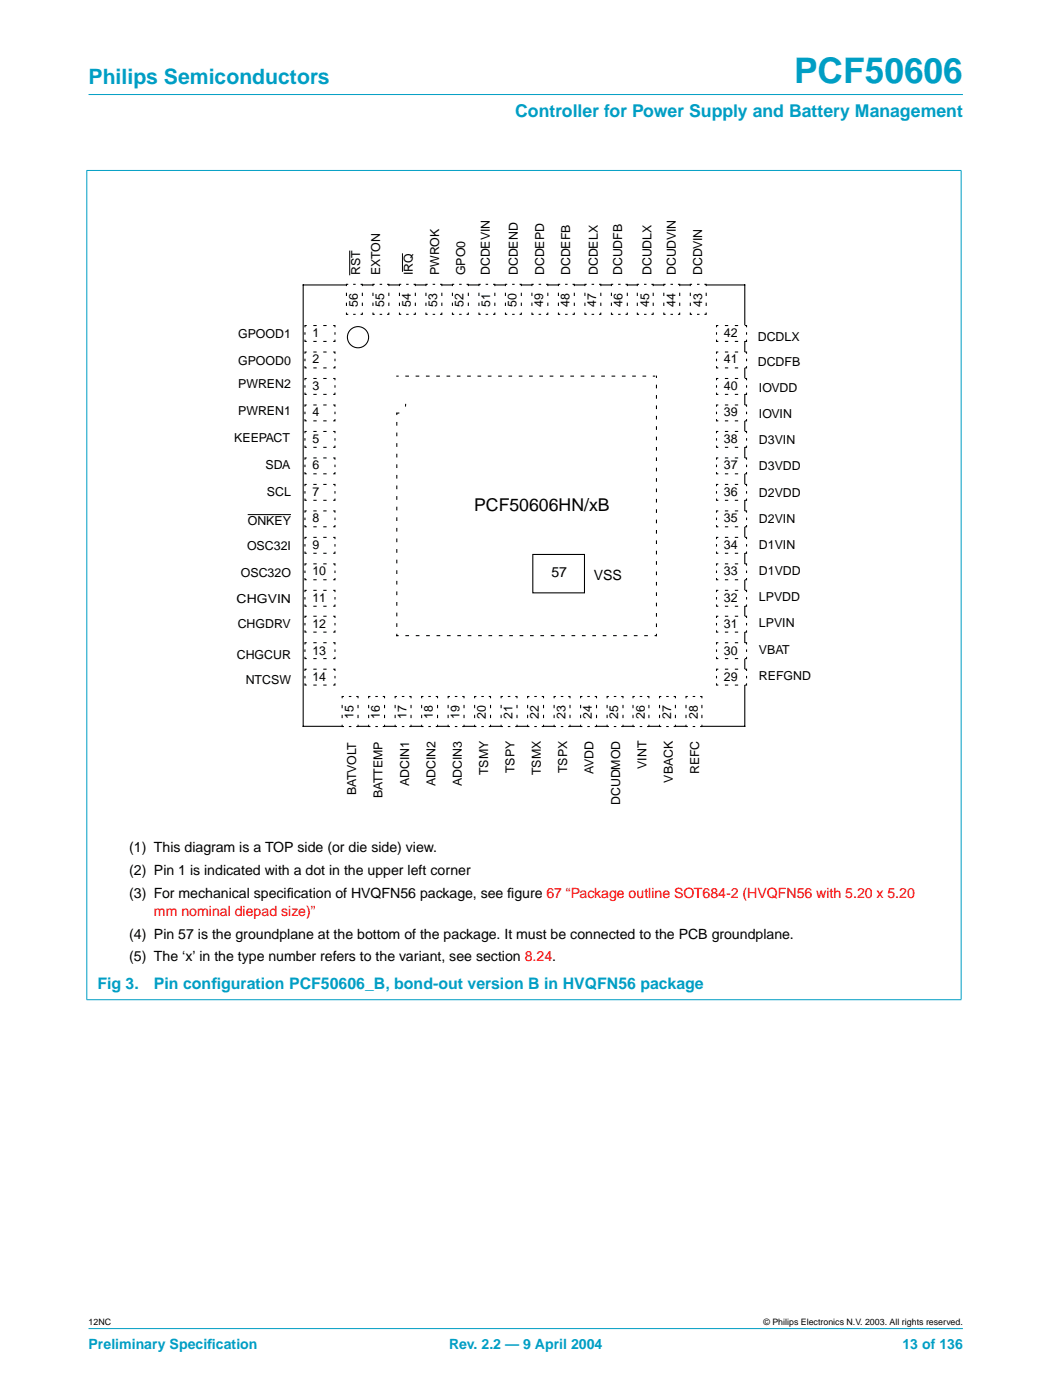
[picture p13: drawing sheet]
<svg xmlns="http://www.w3.org/2000/svg" width="210mm" height="280mm" viewBox="0 0 210 280" stroke-linecap="round" stroke-linejoin="round" font-family="sans-serif">
<defs><g id="words">
<text font-size="7.1" fill="#009ec4" x="158.6" y="16.5">PCF50606</text>
<text font-size="4.2" fill="#009ec4" x="17.7" y="16.8">Philips Semiconductors</text>
<text font-size="3.5" fill="#009ec4" x="102.9" y="23.4">Controller for Power Supply and Battery Management</text>
<text font-size="3.5" x="94.7" y="102">PCF50606HN/xB</text>
<g font-size="3.2" fill="#009ec4">
<text x="19.5" y="197.7">Fig 3.</text>
<text x="30.7" y="197.7">Pin conf</text>
<text x="42.2" y="197.7">iguration PCF50606_B, bond-out version B in HVQFN56 package</text>
</g>
<g font-size="2.8">
<text x="110.1" y="115.3">57</text>
<text x="118.6" y="115.8">VSS</text>
<text x="25.8" y="170.3">(1) This diagram is a TOP side (or die side) view.</text>
<text x="25.8" y="174.8">(2) Pin 1 is indicated with a dot in the upper left corner</text>
<text x="25.8" y="179.4">(3) For mechanical specif</text>
<text x="57.3" y="179.4">ication of HVQFN56 package, see f</text>
<text x="101.3" y="179.4">igure 67 “Package outline SOT684-2 (HVQFN56 with 5.20 x 5.20</text>
<text x="25.8" y="187.5">(4) Pin 57 is the groundplane at the bottom of the package. It must be connected to the PCB groundplane.</text>
<text x="25.8" y="192.1">(5) The ‘x’ in the type number refers to the variant, see section 8.24.</text>
</g>
<text font-size="2.8" fill="#f00" x="30.7" y="183">mm nominal diepad size)”</text>
<g font-size="2.8" fill="#009ec4">
<text x="17.7" y="269.5">Preliminary Specif</text>
<text x="41.4" y="269.5">ication</text>
<text x="89.7" y="269.5">Rev. 2.2 — 9 April 2004</text>
<text x="180.2" y="269.5">13 of 136</text>
</g>
<g font-size="2.5">
<text x="71.9" y="55" transform="rotate(-90 71.9 55)">RST</text>
<text x="75.9" y="55" transform="rotate(-90 75.9 55)">EXTON</text>
<text x="82.5" y="55" transform="rotate(-90 82.5 55)">IRQ</text>
<text x="87.7" y="55" transform="rotate(-90 87.7 55)">PWROK</text>
<text x="92.9" y="55" transform="rotate(-90 92.9 55)">GPO0</text>
<text x="97.8" y="55" transform="rotate(-90 97.8 55)">DCDEVIN</text>
<text x="103.4" y="55" transform="rotate(-90 103.4 55)">DCDEND</text>
<text x="108.7" y="55" transform="rotate(-90 108.7 55)">DCDEPD</text>
<text x="113.9" y="55" transform="rotate(-90 113.9 55)">DCDEFB</text>
<text x="119.4" y="55" transform="rotate(-90 119.4 55)">DCDELX</text>
<text x="124.3" y="55" transform="rotate(-90 124.3 55)">DCUDFB</text>
<text x="130.1" y="55" transform="rotate(-90 130.1 55)">DCUDLX</text>
<text x="135" y="55" transform="rotate(-90 135 55)">DCUDVIN</text>
<text x="140.2" y="55" transform="rotate(-90 140.2 55)">DCDVIN</text>
<text x="71.4" y="61.3" transform="rotate(-90 71.4 61.3)">56</text>
<text x="76.7" y="61.3" transform="rotate(-90 76.7 61.3)">55</text>
<text x="82" y="61.3" transform="rotate(-90 82 61.3)">54</text>
<text x="87.3" y="61.3" transform="rotate(-90 87.3 61.3)">53</text>
<text x="92.6" y="61.3" transform="rotate(-90 92.6 61.3)">52</text>
<text x="97.9" y="61.3" transform="rotate(-90 97.9 61.3)">51</text>
<text x="103.2" y="61.3" transform="rotate(-90 103.2 61.3)">50</text>
<text x="108.5" y="61.3" transform="rotate(-90 108.5 61.3)">49</text>
<text x="113.8" y="61.3" transform="rotate(-90 113.8 61.3)">48</text>
<text x="119.1" y="61.3" transform="rotate(-90 119.1 61.3)">47</text>
<text x="124.4" y="61.3" transform="rotate(-90 124.4 61.3)">46</text>
<text x="129.6" y="61.3" transform="rotate(-90 129.6 61.3)">45</text>
<text x="134.9" y="61.3" transform="rotate(-90 134.9 61.3)">44</text>
<text x="140.2" y="61.3" transform="rotate(-90 140.2 61.3)">43</text>
<text x="47.6" y="67.6">GPOOD1</text>
<text x="62.4" y="67.3">1</text>
<text x="144.6" y="67.3">42</text>
<text x="151.3" y="68.2">DCDLX</text>
<text x="47.6" y="72.9">GPOOD0</text>
<text x="47.6" y="77.5">PWREN2</text>
<text x="62.4" y="72.6">2</text>
<text x="62.4" y="77.9">3</text>
<text x="144.6" y="72.6">41</text>
<text x="144.6" y="77.9">40</text>
<text x="151.3" y="73.1">DCDFB</text>
<text x="47.6" y="82.9">PWREN1</text>
<text x="62.4" y="83.2">4</text>
<text x="144.6" y="83.2">39</text>
<text x="151.6" y="78.3">IOVDD</text>
<text x="151.6" y="83.5">IOVIN</text>
<text x="46.8" y="88.3">KEEPACT</text>
<text x="62.4" y="88.5">5</text>
<text x="144.6" y="88.5">38</text>
<text x="151.6" y="88.8">D3VIN</text>
<text x="53" y="93.7">SDA</text>
<text x="62.4" y="93.7">6</text>
<text x="144.6" y="93.7">37</text>
<text x="151.6" y="94">D3VDD</text>
<text x="53.3" y="99.1">SCL</text>
<text x="62.4" y="99">7</text>
<text x="144.6" y="99">36</text>
<text x="151.6" y="99.2">D2VDD</text>
<text x="49.5" y="104.9">ONKEY</text>
<text x="62.4" y="104.3">8</text>
<text x="144.6" y="104.3">35</text>
<text x="151.6" y="104.4">D2VIN</text>
<text x="49.3" y="110">OSC32I</text>
<text x="62.4" y="109.6">9</text>
<text x="144.6" y="109.6">34</text>
<text x="151.6" y="109.7">D1VIN</text>
<text x="48.1" y="115.4">OSC32O</text>
<text x="62.4" y="114.9">10</text>
<text x="144.6" y="114.9">33</text>
<text x="151.6" y="114.9">D1VDD</text>
<text x="47.3" y="120.6">CHGVIN</text>
<text x="47.5" y="125.6">CHGDRV</text>
<text x="62.4" y="120.2">11</text>
<text x="62.4" y="125.5">12</text>
<text x="144.6" y="120.2">32</text>
<text x="144.6" y="125.5">31</text>
<text x="151.6" y="120.1">LPVDD</text>
<text x="151.6" y="125.4">LPVIN</text>
<text x="47.3" y="131.6">CHGCUR</text>
<text x="62.4" y="130.8">13</text>
<text x="144.6" y="130.8">30</text>
<text x="151.6" y="130.6">VBAT</text>
<text x="49.1" y="136.8">NTCSW</text>
<text x="62.4" y="136.1">14</text>
<text x="144.6" y="136.1">29</text>
<text x="151.6" y="135.8">REFGND</text>
<text x="70.6" y="143.7" transform="rotate(-90 70.6 143.7)">15</text>
<text x="75.9" y="143.7" transform="rotate(-90 75.9 143.7)">16</text>
<text x="81.2" y="143.7" transform="rotate(-90 81.2 143.7)">17</text>
<text x="86.4" y="143.7" transform="rotate(-90 86.4 143.7)">18</text>
<text x="91.7" y="143.7" transform="rotate(-90 91.7 143.7)">19</text>
<text x="97" y="143.7" transform="rotate(-90 97 143.7)">20</text>
<text x="102.3" y="143.7" transform="rotate(-90 102.3 143.7)">21</text>
<text x="107.6" y="143.7" transform="rotate(-90 107.6 143.7)">22</text>
<text x="112.9" y="143.7" transform="rotate(-90 112.9 143.7)">23</text>
<text x="118.2" y="143.7" transform="rotate(-90 118.2 143.7)">24</text>
<text x="123.5" y="143.7" transform="rotate(-90 123.5 143.7)">25</text>
<text x="128.8" y="143.7" transform="rotate(-90 128.8 143.7)">26</text>
<text x="134.1" y="143.7" transform="rotate(-90 134.1 143.7)">27</text>
<text x="139.4" y="143.7" transform="rotate(-90 139.4 143.7)">28</text>
<text x="97.5" y="154.9" transform="rotate(-90 97.5 154.9)">TSMY</text>
<text x="102.8" y="154.5" transform="rotate(-90 102.8 154.5)">TSPY</text>
<text x="108" y="154.9" transform="rotate(-90 108 154.9)">TSMX</text>
<text x="113.3" y="154.5" transform="rotate(-90 113.3 154.5)">TSPX</text>
<text x="118.6" y="154.7" transform="rotate(-90 118.6 154.7)">AVDD</text>
<text x="129.1" y="153.7" transform="rotate(-90 129.1 153.7)">VINT</text>
<text x="139.6" y="154.7" transform="rotate(-90 139.6 154.7)">REFC</text>
<text x="71.2" y="158.9" transform="rotate(-90 71.2 158.9)">BATVOLT</text>
<text x="76.4" y="159.5" transform="rotate(-90 76.4 159.5)">BATTEMP</text>
<text x="81.7" y="157.1" transform="rotate(-90 81.7 157.1)">ADCIN1</text>
<text x="87" y="157.1" transform="rotate(-90 87 157.1)">ADCIN2</text>
<text x="92.2" y="157.1" transform="rotate(-90 92.2 157.1)">ADCIN3</text>
<text x="123.8" y="160.9" transform="rotate(-90 123.8 160.9)">DCUDMOD</text>
<text x="134.4" y="156.4" transform="rotate(-90 134.4 156.4)">VBACK</text>
</g>
<g font-size="1.8">
<text x="17.7" y="264.8">12NC</text>
<text x="152.5" y="264.8">© Philips Electronics N.V. 2003. All rights reserved.</text>
</g>
</g></defs>
<g fill="#009ec4" stroke="#009ec4" stroke-width=".2">
<path d="M17.7 18.9h174.6z"/>
<path d="M17.7 265.5h174.6z"/>
<path d="M17.3 34.1v165.6z"/>
<path d="M192 34.1v165.6z"/>
<path d="M17.3 34.1h174.7z"/>
<path d="M17.3 199.8h174.7z"/>
</g>
<path d="M69.8 50.1v4.9M80.4 50.6v3.7M49.5 102.8h8.6" fill="none" stroke="#000" stroke-width=".2"/>
<path d="M60.6 56.9h88.1v88.2h-88.1z" fill="none" stroke="#000" stroke-width=".21"/>
<path d="M105.4 139.2h3.1v6h-3.1z" fill-rule="evenodd" fill="#fff"/>
<path d="M105.7 139.2h-.3v.3M108.2 139.2h.3v.3M105.4 144.8v.4h.3M108.5 144.8v.4h-.3" fill="none" stroke="#000" stroke-width=".21"/>
<path d="M108.2 139.2h-2.5M105.7 145.2h2.5" fill="none" stroke="#000" stroke-width=".21" stroke-dasharray=".5 1" stroke-dashoffset=".5" stroke-linecap="butt"/>
<path d="M105.4 139.5v5.3M108.5 144.8v-5.3" fill="none" stroke="#000" stroke-width=".21" stroke-dasharray=".7 1.3" stroke-dashoffset=".7" stroke-linecap="butt"/>
<path d="M100.1 139.2h3.2v6h-3.2z" fill-rule="evenodd" fill="#fff"/>
<path d="M100.4 139.2h-.3v.3M102.9 139.2h.4v.3M100.1 144.8v.4h.3M103.3 144.8v.4h-.4" fill="none" stroke="#000" stroke-width=".21"/>
<path d="M102.9 139.2h-2.5M100.4 145.2h2.5" fill="none" stroke="#000" stroke-width=".21" stroke-dasharray=".5 1" stroke-dashoffset=".5" stroke-linecap="butt"/>
<path d="M100.1 139.5v5.3M103.3 144.8v-5.3" fill="none" stroke="#000" stroke-width=".21" stroke-dasharray=".7 1.3" stroke-dashoffset=".7" stroke-linecap="butt"/>
<path d="M94.8 139.2h3.2v6h-3.2z" fill-rule="evenodd" fill="#fff"/>
<path d="M95.1 139.2h-.3v.3M97.6 139.2h.4v.3M94.8 144.8v.4h.3M98 144.8v.4h-.4" fill="none" stroke="#000" stroke-width=".21"/>
<path d="M97.6 139.2h-2.5M95.1 145.2h2.5" fill="none" stroke="#000" stroke-width=".21" stroke-dasharray=".5 1" stroke-dashoffset=".5" stroke-linecap="butt"/>
<path d="M94.8 139.5v5.3M98 144.8v-5.3" fill="none" stroke="#000" stroke-width=".21" stroke-dasharray=".7 1.3" stroke-dashoffset=".7" stroke-linecap="butt"/>
<path d="M89.5 139.2h3.2v6h-3.2z" fill-rule="evenodd" fill="#fff"/>
<path d="M89.9 139.2h-.4v.3M92.3 139.2h.4v.3M89.5 144.8v.4h.4M92.7 144.8v.4h-.4" fill="none" stroke="#000" stroke-width=".21"/>
<path d="M92.3 139.2h-2.4M89.9 145.2h2.4" fill="none" stroke="#000" stroke-width=".21" stroke-dasharray=".5 1" stroke-dashoffset=".5" stroke-linecap="butt"/>
<path d="M89.5 139.5v5.3M92.7 144.8v-5.3" fill="none" stroke="#000" stroke-width=".21" stroke-dasharray=".7 1.3" stroke-dashoffset=".7" stroke-linecap="butt"/>
<path d="M84.2 139.2h3.2v6h-3.2z" fill-rule="evenodd" fill="#fff"/>
<path d="M84.6 139.2h-.4v.3M87 139.2h.4v.3M84.2 144.8v.4h.4M87.4 144.8v.4h-.4" fill="none" stroke="#000" stroke-width=".21"/>
<path d="M87 139.2h-2.4M84.6 145.2h2.4" fill="none" stroke="#000" stroke-width=".21" stroke-dasharray=".5 1" stroke-dashoffset=".5" stroke-linecap="butt"/>
<path d="M84.2 139.5v5.3M87.4 144.8v-5.3" fill="none" stroke="#000" stroke-width=".21" stroke-dasharray=".7 1.3" stroke-dashoffset=".7" stroke-linecap="butt"/>
<path d="M78.9 139.2h3.2v6h-3.2z" fill-rule="evenodd" fill="#fff"/>
<path d="M79.3 139.2h-.4v.3M81.7 139.2h.4v.3M78.9 144.8v.4h.4M82.1 144.8v.4h-.4" fill="none" stroke="#000" stroke-width=".21"/>
<path d="M81.7 139.2h-2.4M79.3 145.2h2.4" fill="none" stroke="#000" stroke-width=".21" stroke-dasharray=".5 1" stroke-dashoffset=".5" stroke-linecap="butt"/>
<path d="M78.9 139.5v5.3M82.1 144.8v-5.3" fill="none" stroke="#000" stroke-width=".21" stroke-dasharray=".7 1.3" stroke-dashoffset=".7" stroke-linecap="butt"/>
<path d="M73.6 139.2h3.2v6h-3.2z" fill-rule="evenodd" fill="#fff"/>
<path d="M74 139.2h-.4v.3M76.4 139.2h.4v.3M73.6 144.8v.4h.4M76.8 144.8v.4h-.4" fill="none" stroke="#000" stroke-width=".21"/>
<path d="M76.4 139.2h-2.4M74 145.2h2.4" fill="none" stroke="#000" stroke-width=".21" stroke-dasharray=".5 1" stroke-dashoffset=".5" stroke-linecap="butt"/>
<path d="M73.6 139.5v5.3M76.8 144.8v-5.3" fill="none" stroke="#000" stroke-width=".21" stroke-dasharray=".7 1.3" stroke-dashoffset=".7" stroke-linecap="butt"/>
<path d="M68.3 139.2h3.2v6h-3.2z" fill-rule="evenodd" fill="#fff"/>
<path d="M68.7 139.2h-.4v.3M71.2 139.2h.3v.3M68.3 144.8v.4h.4M71.5 144.8v.4h-.3" fill="none" stroke="#000" stroke-width=".21"/>
<path d="M71.2 139.2h-2.5M68.7 145.2h2.5" fill="none" stroke="#000" stroke-width=".21" stroke-dasharray=".5 1" stroke-dashoffset=".5" stroke-linecap="butt"/>
<path d="M68.3 139.5v5.3M71.5 144.8v-5.3" fill="none" stroke="#000" stroke-width=".21" stroke-dasharray=".7 1.3" stroke-dashoffset=".7" stroke-linecap="butt"/>
<path d="M137 139.2h3.2v6h-3.2z" fill-rule="evenodd" fill="#fff"/>
<path d="M137.4 139.2h-.4v.3M139.8 139.2h.4v.3M137 144.8v.4h.4M140.2 144.8v.4h-.4" fill="none" stroke="#000" stroke-width=".21"/>
<path d="M139.8 139.2h-2.4M137.4 145.2h2.4" fill="none" stroke="#000" stroke-width=".21" stroke-dasharray=".5 1" stroke-dashoffset=".5" stroke-linecap="butt"/>
<path d="M137 139.5v5.3M140.2 144.8v-5.3" fill="none" stroke="#000" stroke-width=".21" stroke-dasharray=".7 1.3" stroke-dashoffset=".7" stroke-linecap="butt"/>
<path d="M131.7 139.2h3.2v6h-3.2z" fill-rule="evenodd" fill="#fff"/>
<path d="M132.1 139.2h-.4v.3M134.5 139.2h.4v.3M131.7 144.8v.4h.4M134.9 144.8v.4h-.4" fill="none" stroke="#000" stroke-width=".21"/>
<path d="M134.5 139.2h-2.4M132.1 145.2h2.4" fill="none" stroke="#000" stroke-width=".21" stroke-dasharray=".5 1" stroke-dashoffset=".5" stroke-linecap="butt"/>
<path d="M131.7 139.5v5.3M134.9 144.8v-5.3" fill="none" stroke="#000" stroke-width=".21" stroke-dasharray=".7 1.3" stroke-dashoffset=".7" stroke-linecap="butt"/>
<path d="M126.4 139.2h3.2v6h-3.2z" fill-rule="evenodd" fill="#fff"/>
<path d="M126.8 139.2h-.4v.3M129.2 139.2h.4v.3M126.4 144.8v.4h.4M129.6 144.8v.4h-.4" fill="none" stroke="#000" stroke-width=".21"/>
<path d="M129.2 139.2h-2.4M126.8 145.2h2.4" fill="none" stroke="#000" stroke-width=".21" stroke-dasharray=".5 1" stroke-dashoffset=".5" stroke-linecap="butt"/>
<path d="M126.4 139.5v5.3M129.6 144.8v-5.3" fill="none" stroke="#000" stroke-width=".21" stroke-dasharray=".7 1.3" stroke-dashoffset=".7" stroke-linecap="butt"/>
<path d="M121.2 139.2h3.2v6h-3.2z" fill-rule="evenodd" fill="#fff"/>
<path d="M121.6 139.2h-.4v.3M124.1 139.2h.3v.3M121.2 144.8v.4h.4M124.4 144.8v.4h-.3" fill="none" stroke="#000" stroke-width=".21"/>
<path d="M124.1 139.2h-2.5M121.6 145.2h2.5" fill="none" stroke="#000" stroke-width=".21" stroke-dasharray=".5 1" stroke-dashoffset=".5" stroke-linecap="butt"/>
<path d="M121.2 139.5v5.3M124.4 144.8v-5.3" fill="none" stroke="#000" stroke-width=".21" stroke-dasharray=".7 1.3" stroke-dashoffset=".7" stroke-linecap="butt"/>
<path d="M116 139.2h3.1v6h-3.1z" fill-rule="evenodd" fill="#fff"/>
<path d="M116.3 139.2h-.3v.3M118.8 139.2h.3v.3M116 144.8v.4h.3M119.1 144.8v.4h-.3" fill="none" stroke="#000" stroke-width=".21"/>
<path d="M118.8 139.2h-2.5M116.3 145.2h2.5" fill="none" stroke="#000" stroke-width=".21" stroke-dasharray=".5 1" stroke-dashoffset=".5" stroke-linecap="butt"/>
<path d="M116 139.5v5.3M119.1 144.8v-5.3" fill="none" stroke="#000" stroke-width=".21" stroke-dasharray=".7 1.3" stroke-dashoffset=".7" stroke-linecap="butt"/>
<path d="M110.7 139.2h3.1v6h-3.1z" fill-rule="evenodd" fill="#fff"/>
<path d="M111 139.2h-.3v.3M113.5 139.2h.3v.3M110.7 144.8v.4h.3M113.8 144.8v.4h-.3" fill="none" stroke="#000" stroke-width=".21"/>
<path d="M113.5 139.2h-2.5M111 145.2h2.5" fill="none" stroke="#000" stroke-width=".21" stroke-dasharray=".5 1" stroke-dashoffset=".5" stroke-linecap="butt"/>
<path d="M110.7 139.5v5.3M113.8 144.8v-5.3" fill="none" stroke="#000" stroke-width=".21" stroke-dasharray=".7 1.3" stroke-dashoffset=".7" stroke-linecap="butt"/>
<path d="M106.2 56.8h3.2v6h-3.2z" fill-rule="evenodd" fill="#fff"/>
<path d="M106.6 56.8h-.4v.4M109.1 56.8h.3v.4M106.2 62.5v.3h.4M109.4 62.5v.3h-.3" fill="none" stroke="#000" stroke-width=".21"/>
<path d="M109.1 56.8h-2.5M106.6 62.8h2.5" fill="none" stroke="#000" stroke-width=".21" stroke-dasharray=".5 1" stroke-dashoffset=".5" stroke-linecap="butt"/>
<path d="M106.2 57.2v5.3M109.4 62.5v-5.3" fill="none" stroke="#000" stroke-width=".21" stroke-dasharray=".7 1.3" stroke-dashoffset=".7" stroke-linecap="butt"/>
<path d="M100.9 56.8h3.2v6h-3.2z" fill-rule="evenodd" fill="#fff"/>
<path d="M101.3 56.8h-.4v.4M103.8 56.8h.3v.4M100.9 62.5v.3h.4M104.1 62.5v.3h-.3" fill="none" stroke="#000" stroke-width=".21"/>
<path d="M103.8 56.8h-2.5M101.3 62.8h2.5" fill="none" stroke="#000" stroke-width=".21" stroke-dasharray=".5 1" stroke-dashoffset=".5" stroke-linecap="butt"/>
<path d="M100.9 57.2v5.3M104.1 62.5v-5.3" fill="none" stroke="#000" stroke-width=".21" stroke-dasharray=".7 1.3" stroke-dashoffset=".7" stroke-linecap="butt"/>
<path d="M95.7 56.8h3.1v6h-3.1z" fill-rule="evenodd" fill="#fff"/>
<path d="M96 56.8h-.3v.4M98.5 56.8h.3v.4M95.7 62.5v.3h.3M98.8 62.5v.3h-.3" fill="none" stroke="#000" stroke-width=".21"/>
<path d="M98.5 56.8h-2.5M96 62.8h2.5" fill="none" stroke="#000" stroke-width=".21" stroke-dasharray=".5 1" stroke-dashoffset=".5" stroke-linecap="butt"/>
<path d="M95.7 57.2v5.3M98.8 62.5v-5.3" fill="none" stroke="#000" stroke-width=".21" stroke-dasharray=".7 1.3" stroke-dashoffset=".7" stroke-linecap="butt"/>
<path d="M90.4 56.8h3.1v6h-3.1z" fill-rule="evenodd" fill="#fff"/>
<path d="M90.7 56.8h-.3v.4M93.2 56.8h.3v.4M90.4 62.5v.3h.3M93.5 62.5v.3h-.3" fill="none" stroke="#000" stroke-width=".21"/>
<path d="M93.2 56.8h-2.5M90.7 62.8h2.5" fill="none" stroke="#000" stroke-width=".21" stroke-dasharray=".5 1" stroke-dashoffset=".5" stroke-linecap="butt"/>
<path d="M90.4 57.2v5.3M93.5 62.5v-5.3" fill="none" stroke="#000" stroke-width=".21" stroke-dasharray=".7 1.3" stroke-dashoffset=".7" stroke-linecap="butt"/>
<path d="M85.1 56.8h3.1v6h-3.1z" fill-rule="evenodd" fill="#fff"/>
<path d="M85.4 56.8h-.3v.4M87.9 56.8h.3v.4M85.1 62.5v.3h.3M88.2 62.5v.3h-.3" fill="none" stroke="#000" stroke-width=".21"/>
<path d="M87.9 56.8h-2.5M85.4 62.8h2.5" fill="none" stroke="#000" stroke-width=".21" stroke-dasharray=".5 1" stroke-dashoffset=".5" stroke-linecap="butt"/>
<path d="M85.1 57.2v5.3M88.2 62.5v-5.3" fill="none" stroke="#000" stroke-width=".21" stroke-dasharray=".7 1.3" stroke-dashoffset=".7" stroke-linecap="butt"/>
<path d="M79.8 56.8h3.2v6h-3.2z" fill-rule="evenodd" fill="#fff"/>
<path d="M80.1 56.8h-.3v.4M82.6 56.8h.4v.4M79.8 62.5v.3h.3M83 62.5v.3h-.4" fill="none" stroke="#000" stroke-width=".21"/>
<path d="M82.6 56.8h-2.5M80.1 62.8h2.5" fill="none" stroke="#000" stroke-width=".21" stroke-dasharray=".5 1" stroke-dashoffset=".5" stroke-linecap="butt"/>
<path d="M79.8 57.2v5.3M83 62.5v-5.3" fill="none" stroke="#000" stroke-width=".21" stroke-dasharray=".7 1.3" stroke-dashoffset=".7" stroke-linecap="butt"/>
<path d="M74.5 56.8h3.2v6h-3.2z" fill-rule="evenodd" fill="#fff"/>
<path d="M74.8 56.8h-.3v.4M77.3 56.8h.4v.4M74.5 62.5v.3h.3M77.7 62.5v.3h-.4" fill="none" stroke="#000" stroke-width=".21"/>
<path d="M77.3 56.8h-2.5M74.8 62.8h2.5" fill="none" stroke="#000" stroke-width=".21" stroke-dasharray=".5 1" stroke-dashoffset=".5" stroke-linecap="butt"/>
<path d="M74.5 57.2v5.3M77.7 62.5v-5.3" fill="none" stroke="#000" stroke-width=".21" stroke-dasharray=".7 1.3" stroke-dashoffset=".7" stroke-linecap="butt"/>
<path d="M69.2 56.8h3.2v6h-3.2z" fill-rule="evenodd" fill="#fff"/>
<path d="M69.5 56.8h-.3v.4M72 56.8h.4v.4M69.2 62.5v.3h.3M72.4 62.5v.3h-.4" fill="none" stroke="#000" stroke-width=".21"/>
<path d="M72 56.8h-2.5M69.5 62.8h2.5" fill="none" stroke="#000" stroke-width=".21" stroke-dasharray=".5 1" stroke-dashoffset=".5" stroke-linecap="butt"/>
<path d="M69.2 57.2v5.3M72.4 62.5v-5.3" fill="none" stroke="#000" stroke-width=".21" stroke-dasharray=".7 1.3" stroke-dashoffset=".7" stroke-linecap="butt"/>
<path d="M137.9 56.8h3.1v6h-3.1z" fill-rule="evenodd" fill="#fff"/>
<path d="M138.2 56.8h-.3v.4M140.7 56.8h.3v.4M137.9 62.5v.3h.3M141 62.5v.3h-.3" fill="none" stroke="#000" stroke-width=".21"/>
<path d="M140.7 56.8h-2.5M138.2 62.8h2.5" fill="none" stroke="#000" stroke-width=".21" stroke-dasharray=".5 1" stroke-dashoffset=".5" stroke-linecap="butt"/>
<path d="M137.9 57.2v5.3M141 62.5v-5.3" fill="none" stroke="#000" stroke-width=".21" stroke-dasharray=".7 1.3" stroke-dashoffset=".7" stroke-linecap="butt"/>
<path d="M132.6 56.8h3.1v6h-3.1z" fill-rule="evenodd" fill="#fff"/>
<path d="M132.9 56.8h-.3v.4M135.4 56.8h.3v.4M132.6 62.5v.3h.3M135.7 62.5v.3h-.3" fill="none" stroke="#000" stroke-width=".21"/>
<path d="M135.4 56.8h-2.5M132.9 62.8h2.5" fill="none" stroke="#000" stroke-width=".21" stroke-dasharray=".5 1" stroke-dashoffset=".5" stroke-linecap="butt"/>
<path d="M132.6 57.2v5.3M135.7 62.5v-5.3" fill="none" stroke="#000" stroke-width=".21" stroke-dasharray=".7 1.3" stroke-dashoffset=".7" stroke-linecap="butt"/>
<path d="M127.3 56.8h3.2v6h-3.2z" fill-rule="evenodd" fill="#fff"/>
<path d="M127.6 56.8h-.3v.4M130.1 56.8h.4v.4M127.3 62.5v.3h.3M130.5 62.5v.3h-.4" fill="none" stroke="#000" stroke-width=".21"/>
<path d="M130.1 56.8h-2.5M127.6 62.8h2.5" fill="none" stroke="#000" stroke-width=".21" stroke-dasharray=".5 1" stroke-dashoffset=".5" stroke-linecap="butt"/>
<path d="M127.3 57.2v5.3M130.5 62.5v-5.3" fill="none" stroke="#000" stroke-width=".21" stroke-dasharray=".7 1.3" stroke-dashoffset=".7" stroke-linecap="butt"/>
<path d="M122.1 56.8h3.2v6h-3.2z" fill-rule="evenodd" fill="#fff"/>
<path d="M122.5 56.8h-.4v.4M124.9 56.8h.4v.4M122.1 62.5v.3h.4M125.3 62.5v.3h-.4" fill="none" stroke="#000" stroke-width=".21"/>
<path d="M124.9 56.8h-2.4M122.5 62.8h2.4" fill="none" stroke="#000" stroke-width=".21" stroke-dasharray=".5 1" stroke-dashoffset=".5" stroke-linecap="butt"/>
<path d="M122.1 57.2v5.3M125.3 62.5v-5.3" fill="none" stroke="#000" stroke-width=".21" stroke-dasharray=".7 1.3" stroke-dashoffset=".7" stroke-linecap="butt"/>
<path d="M116.8 56.8h3.2v6h-3.2z" fill-rule="evenodd" fill="#fff"/>
<path d="M117.2 56.8h-.4v.4M119.6 56.8h.4v.4M116.8 62.5v.3h.4M120 62.5v.3h-.4" fill="none" stroke="#000" stroke-width=".21"/>
<path d="M119.6 56.8h-2.4M117.2 62.8h2.4" fill="none" stroke="#000" stroke-width=".21" stroke-dasharray=".5 1" stroke-dashoffset=".5" stroke-linecap="butt"/>
<path d="M116.8 57.2v5.3M120 62.5v-5.3" fill="none" stroke="#000" stroke-width=".21" stroke-dasharray=".7 1.3" stroke-dashoffset=".7" stroke-linecap="butt"/>
<path d="M111.5 56.8h3.2v6h-3.2z" fill-rule="evenodd" fill="#fff"/>
<path d="M111.9 56.8h-.4v.4M114.3 56.8h.4v.4M111.5 62.5v.3h.4M114.7 62.5v.3h-.4" fill="none" stroke="#000" stroke-width=".21"/>
<path d="M114.3 56.8h-2.4M111.9 62.8h2.4" fill="none" stroke="#000" stroke-width=".21" stroke-dasharray=".5 1" stroke-dashoffset=".5" stroke-linecap="butt"/>
<path d="M111.5 57.2v5.3M114.7 62.5v-5.3" fill="none" stroke="#000" stroke-width=".21" stroke-dasharray=".7 1.3" stroke-dashoffset=".7" stroke-linecap="butt"/>
<path d="M143.1 102.1h6v3.2h-6z" fill-rule="evenodd" fill="#fff"/>
<path d="M143.1 104.9v.4h.4M143.5 102.1h-.4v.3M148.7 102.1h.4v.3M149.1 104.9v.4h-.4" fill="none" stroke="#000" stroke-width=".21"/>
<path d="M143.1 102.4v2.5M149.1 104.9v-2.5" fill="none" stroke="#000" stroke-width=".21" stroke-dasharray=".5 1" stroke-dashoffset=".5" stroke-linecap="butt"/>
<path d="M143.5 105.3h5.2M148.7 102.1h-5.2" fill="none" stroke="#000" stroke-width=".21" stroke-dasharray=".7 1.3" stroke-dashoffset=".7" stroke-linecap="butt"/>
<path d="M143.1 96.8h6v3.2h-6z" fill-rule="evenodd" fill="#fff"/>
<path d="M143.1 99.6v.4h.4M143.5 96.8h-.4v.4M148.7 96.8h.4v.4M149.1 99.6v.4h-.4" fill="none" stroke="#000" stroke-width=".21"/>
<path d="M143.1 97.2v2.4M149.1 99.6v-2.4" fill="none" stroke="#000" stroke-width=".21" stroke-dasharray=".5 1" stroke-dashoffset=".5" stroke-linecap="butt"/>
<path d="M143.5 100h5.2M148.7 96.8h-5.2" fill="none" stroke="#000" stroke-width=".21" stroke-dasharray=".7 1.3" stroke-dashoffset=".7" stroke-linecap="butt"/>
<path d="M143.1 91.5h6v3.2h-6z" fill-rule="evenodd" fill="#fff"/>
<path d="M143.1 94.3v.4h.4M143.5 91.5h-.4v.4M148.7 91.5h.4v.4M149.1 94.3v.4h-.4" fill="none" stroke="#000" stroke-width=".21"/>
<path d="M143.1 91.9v2.4M149.1 94.3v-2.4" fill="none" stroke="#000" stroke-width=".21" stroke-dasharray=".5 1" stroke-dashoffset=".5" stroke-linecap="butt"/>
<path d="M143.5 94.7h5.2M148.7 91.5h-5.2" fill="none" stroke="#000" stroke-width=".21" stroke-dasharray=".7 1.3" stroke-dashoffset=".7" stroke-linecap="butt"/>
<path d="M143.1 86.2h6v3.2h-6z" fill-rule="evenodd" fill="#fff"/>
<path d="M143.1 89v.4h.4M143.5 86.2h-.4v.4M148.7 86.2h.4v.4M149.1 89v.4h-.4" fill="none" stroke="#000" stroke-width=".21"/>
<path d="M143.1 86.6v2.4M149.1 89v-2.4" fill="none" stroke="#000" stroke-width=".21" stroke-dasharray=".5 1" stroke-dashoffset=".5" stroke-linecap="butt"/>
<path d="M143.5 89.4h5.2M148.7 86.2h-5.2" fill="none" stroke="#000" stroke-width=".21" stroke-dasharray=".7 1.3" stroke-dashoffset=".7" stroke-linecap="butt"/>
<path d="M143.1 80.9h6v3.2h-6z" fill-rule="evenodd" fill="#fff"/>
<path d="M143.1 83.7v.4h.4M143.5 80.9h-.4v.4M148.7 80.9h.4v.4M149.1 83.7v.4h-.4" fill="none" stroke="#000" stroke-width=".21"/>
<path d="M143.1 81.3v2.4M149.1 83.7v-2.4" fill="none" stroke="#000" stroke-width=".21" stroke-dasharray=".5 1" stroke-dashoffset=".5" stroke-linecap="butt"/>
<path d="M143.5 84.1h5.2M148.7 80.9h-5.2" fill="none" stroke="#000" stroke-width=".21" stroke-dasharray=".7 1.3" stroke-dashoffset=".7" stroke-linecap="butt"/>
<path d="M143.1 75.6h6v3.2h-6z" fill-rule="evenodd" fill="#fff"/>
<path d="M143.1 78.5v.3h.4M143.5 75.6h-.4v.4M148.7 75.6h.4v.4M149.1 78.5v.3h-.4" fill="none" stroke="#000" stroke-width=".21"/>
<path d="M143.1 76v2.5M149.1 78.5v-2.5" fill="none" stroke="#000" stroke-width=".21" stroke-dasharray=".5 1" stroke-dashoffset=".5" stroke-linecap="butt"/>
<path d="M143.5 78.8h5.2M148.7 75.6h-5.2" fill="none" stroke="#000" stroke-width=".21" stroke-dasharray=".7 1.3" stroke-dashoffset=".7" stroke-linecap="butt"/>
<path d="M143.1 70.3h6v3.2h-6z" fill-rule="evenodd" fill="#fff"/>
<path d="M143.1 73.2v.3h.4M143.5 70.3h-.4v.4M148.7 70.3h.4v.4M149.1 73.2v.3h-.4" fill="none" stroke="#000" stroke-width=".21"/>
<path d="M143.1 70.7v2.5M149.1 73.2v-2.5" fill="none" stroke="#000" stroke-width=".21" stroke-dasharray=".5 1" stroke-dashoffset=".5" stroke-linecap="butt"/>
<path d="M143.5 73.5h5.2M148.7 70.3h-5.2" fill="none" stroke="#000" stroke-width=".21" stroke-dasharray=".7 1.3" stroke-dashoffset=".7" stroke-linecap="butt"/>
<path d="M143.1 65h6v3.2h-6z" fill-rule="evenodd" fill="#fff"/>
<path d="M143.1 67.9v.3h.4M143.5 65h-.4v.4M148.7 65h.4v.4M149.1 67.9v.3h-.4" fill="none" stroke="#000" stroke-width=".21"/>
<path d="M143.1 65.4v2.5M149.1 67.9v-2.5" fill="none" stroke="#000" stroke-width=".21" stroke-dasharray=".5 1" stroke-dashoffset=".5" stroke-linecap="butt"/>
<path d="M143.5 68.2h5.2M148.7 65h-5.2" fill="none" stroke="#000" stroke-width=".21" stroke-dasharray=".7 1.3" stroke-dashoffset=".7" stroke-linecap="butt"/>
<path d="M143.1 133.7h6v3.2h-6z" fill-rule="evenodd" fill="#fff"/>
<path d="M143.1 136.5v.4h.4M143.5 133.7h-.4v.4M148.7 133.7h.4v.4M149.1 136.5v.4h-.4" fill="none" stroke="#000" stroke-width=".21"/>
<path d="M143.1 134.1v2.4M149.1 136.5v-2.4" fill="none" stroke="#000" stroke-width=".21" stroke-dasharray=".5 1" stroke-dashoffset=".5" stroke-linecap="butt"/>
<path d="M143.5 136.9h5.2M148.7 133.7h-5.2" fill="none" stroke="#000" stroke-width=".21" stroke-dasharray=".7 1.3" stroke-dashoffset=".7" stroke-linecap="butt"/>
<path d="M143.1 128.4h6v3.2h-6z" fill-rule="evenodd" fill="#fff"/>
<path d="M143.1 131.3v.3h.4M143.5 128.4h-.4v.4M148.7 128.4h.4v.4M149.1 131.3v.3h-.4" fill="none" stroke="#000" stroke-width=".21"/>
<path d="M143.1 128.8v2.5M149.1 131.3v-2.5" fill="none" stroke="#000" stroke-width=".21" stroke-dasharray=".5 1" stroke-dashoffset=".5" stroke-linecap="butt"/>
<path d="M143.5 131.6h5.2M148.7 128.4h-5.2" fill="none" stroke="#000" stroke-width=".21" stroke-dasharray=".7 1.3" stroke-dashoffset=".7" stroke-linecap="butt"/>
<path d="M143.1 123.1h6v3.2h-6z" fill-rule="evenodd" fill="#fff"/>
<path d="M143.1 126v.3h.4M143.5 123.1h-.4v.4M148.7 123.1h.4v.4M149.1 126v.3h-.4" fill="none" stroke="#000" stroke-width=".21"/>
<path d="M143.1 123.5v2.5M149.1 126v-2.5" fill="none" stroke="#000" stroke-width=".21" stroke-dasharray=".5 1" stroke-dashoffset=".5" stroke-linecap="butt"/>
<path d="M143.5 126.3h5.2M148.7 123.1h-5.2" fill="none" stroke="#000" stroke-width=".21" stroke-dasharray=".7 1.3" stroke-dashoffset=".7" stroke-linecap="butt"/>
<path d="M143.1 118h6v3.1h-6z" fill-rule="evenodd" fill="#fff"/>
<path d="M143.5 118h-.4v.3M148.7 118h.4v.3M143.1 120.8v.3h.4M149.1 120.8v.3h-.4" fill="none" stroke="#000" stroke-width=".21"/>
<path d="M143.1 118.3v2.5M149.1 120.8v-2.5" fill="none" stroke="#000" stroke-width=".21" stroke-dasharray=".5 1" stroke-dashoffset=".5" stroke-linecap="butt"/>
<path d="M148.7 118h-5.2M143.5 121.1h5.2" fill="none" stroke="#000" stroke-width=".21" stroke-dasharray=".7 1.3" stroke-dashoffset=".7" stroke-linecap="butt"/>
<path d="M143.1 112.7h6v3.1h-6z" fill-rule="evenodd" fill="#fff"/>
<path d="M143.1 115.5v.3h.4M143.5 112.7h-.4v.3M148.7 112.7h.4v.3M149.1 115.5v.3h-.4" fill="none" stroke="#000" stroke-width=".21"/>
<path d="M143.1 113v2.5M149.1 115.5v-2.5" fill="none" stroke="#000" stroke-width=".21" stroke-dasharray=".5 1" stroke-dashoffset=".5" stroke-linecap="butt"/>
<path d="M143.5 115.8h5.2M148.7 112.7h-5.2" fill="none" stroke="#000" stroke-width=".21" stroke-dasharray=".7 1.3" stroke-dashoffset=".7" stroke-linecap="butt"/>
<path d="M143.1 107.4h6v3.2h-6z" fill-rule="evenodd" fill="#fff"/>
<path d="M143.1 110.2v.4h.4M143.5 107.4h-.4v.3M148.7 107.4h.4v.3M149.1 110.2v.4h-.4" fill="none" stroke="#000" stroke-width=".21"/>
<path d="M143.1 107.7v2.5M149.1 110.2v-2.5" fill="none" stroke="#000" stroke-width=".21" stroke-dasharray=".5 1" stroke-dashoffset=".5" stroke-linecap="butt"/>
<path d="M143.5 110.6h5.2M148.7 107.4h-5.2" fill="none" stroke="#000" stroke-width=".21" stroke-dasharray=".7 1.3" stroke-dashoffset=".7" stroke-linecap="butt"/>
<path d="M60.9 102.1h6v3.2h-6z" fill-rule="evenodd" fill="#fff"/>
<path d="M60.9 104.9v.4h.4M61.3 102.1h-.4v.3M66.5 102.1h.4v.3M66.9 104.9v.4h-.4" fill="none" stroke="#000" stroke-width=".21"/>
<path d="M60.9 102.4v2.5M66.9 104.9v-2.5" fill="none" stroke="#000" stroke-width=".21" stroke-dasharray=".5 1" stroke-dashoffset=".5" stroke-linecap="butt"/>
<path d="M61.3 105.3h5.2M66.5 102.1h-5.2" fill="none" stroke="#000" stroke-width=".21" stroke-dasharray=".7 1.3" stroke-dashoffset=".7" stroke-linecap="butt"/>
<path d="M60.9 96.8h6v3.2h-6z" fill-rule="evenodd" fill="#fff"/>
<path d="M60.9 99.6v.4h.4M61.3 96.8h-.4v.4M66.5 96.8h.4v.4M66.9 99.6v.4h-.4" fill="none" stroke="#000" stroke-width=".21"/>
<path d="M60.9 97.2v2.4M66.9 99.6v-2.4" fill="none" stroke="#000" stroke-width=".21" stroke-dasharray=".5 1" stroke-dashoffset=".5" stroke-linecap="butt"/>
<path d="M61.3 100h5.2M66.5 96.8h-5.2" fill="none" stroke="#000" stroke-width=".21" stroke-dasharray=".7 1.3" stroke-dashoffset=".7" stroke-linecap="butt"/>
<path d="M60.9 91.5h6v3.2h-6z" fill-rule="evenodd" fill="#fff"/>
<path d="M60.9 94.3v.4h.4M61.3 91.5h-.4v.4M66.5 91.5h.4v.4M66.9 94.3v.4h-.4" fill="none" stroke="#000" stroke-width=".21"/>
<path d="M60.9 91.9v2.4M66.9 94.3v-2.4" fill="none" stroke="#000" stroke-width=".21" stroke-dasharray=".5 1" stroke-dashoffset=".5" stroke-linecap="butt"/>
<path d="M61.3 94.7h5.2M66.5 91.5h-5.2" fill="none" stroke="#000" stroke-width=".21" stroke-dasharray=".7 1.3" stroke-dashoffset=".7" stroke-linecap="butt"/>
<path d="M60.9 86.2h6v3.2h-6z" fill-rule="evenodd" fill="#fff"/>
<path d="M60.9 89v.4h.4M61.3 86.2h-.4v.4M66.5 86.2h.4v.4M66.9 89v.4h-.4" fill="none" stroke="#000" stroke-width=".21"/>
<path d="M60.9 86.6v2.4M66.9 89v-2.4" fill="none" stroke="#000" stroke-width=".21" stroke-dasharray=".5 1" stroke-dashoffset=".5" stroke-linecap="butt"/>
<path d="M61.3 89.4h5.2M66.5 86.2h-5.2" fill="none" stroke="#000" stroke-width=".21" stroke-dasharray=".7 1.3" stroke-dashoffset=".7" stroke-linecap="butt"/>
<path d="M60.9 80.9h6v3.2h-6z" fill-rule="evenodd" fill="#fff"/>
<path d="M60.9 83.7v.4h.4M61.3 80.9h-.4v.4M66.5 80.9h.4v.4M66.9 83.7v.4h-.4" fill="none" stroke="#000" stroke-width=".21"/>
<path d="M60.9 81.3v2.4M66.9 83.7v-2.4" fill="none" stroke="#000" stroke-width=".21" stroke-dasharray=".5 1" stroke-dashoffset=".5" stroke-linecap="butt"/>
<path d="M61.3 84.1h5.2M66.5 80.9h-5.2" fill="none" stroke="#000" stroke-width=".21" stroke-dasharray=".7 1.3" stroke-dashoffset=".7" stroke-linecap="butt"/>
<path d="M60.9 75.6h6v3.2h-6z" fill-rule="evenodd" fill="#fff"/>
<path d="M60.9 78.5v.3h.4M61.3 75.6h-.4v.4M66.5 75.6h.4v.4M66.9 78.5v.3h-.4" fill="none" stroke="#000" stroke-width=".21"/>
<path d="M60.9 76v2.5M66.9 78.5v-2.5" fill="none" stroke="#000" stroke-width=".21" stroke-dasharray=".5 1" stroke-dashoffset=".5" stroke-linecap="butt"/>
<path d="M61.3 78.8h5.2M66.5 75.6h-5.2" fill="none" stroke="#000" stroke-width=".21" stroke-dasharray=".7 1.3" stroke-dashoffset=".7" stroke-linecap="butt"/>
<path d="M60.9 70.3h6v3.2h-6z" fill-rule="evenodd" fill="#fff"/>
<path d="M60.9 73.2v.3h.4M61.3 70.3h-.4v.4M66.5 70.3h.4v.4M66.9 73.2v.3h-.4" fill="none" stroke="#000" stroke-width=".21"/>
<path d="M60.9 70.7v2.5M66.9 73.2v-2.5" fill="none" stroke="#000" stroke-width=".21" stroke-dasharray=".5 1" stroke-dashoffset=".5" stroke-linecap="butt"/>
<path d="M61.3 73.5h5.2M66.5 70.3h-5.2" fill="none" stroke="#000" stroke-width=".21" stroke-dasharray=".7 1.3" stroke-dashoffset=".7" stroke-linecap="butt"/>
<path d="M60.9 65h6v3.2h-6z" fill-rule="evenodd" fill="#fff"/>
<path d="M60.9 67.9v.3h.4M61.3 65h-.4v.4M66.5 65h.4v.4M66.9 67.9v.3h-.4" fill="none" stroke="#000" stroke-width=".21"/>
<path d="M60.9 65.4v2.5M66.9 67.9v-2.5" fill="none" stroke="#000" stroke-width=".21" stroke-dasharray=".5 1" stroke-dashoffset=".5" stroke-linecap="butt"/>
<path d="M61.3 68.2h5.2M66.5 65h-5.2" fill="none" stroke="#000" stroke-width=".21" stroke-dasharray=".7 1.3" stroke-dashoffset=".7" stroke-linecap="butt"/>
<path d="M60.9 133.7h6v3.2h-6z" fill-rule="evenodd" fill="#fff"/>
<path d="M60.9 136.5v.4h.4M61.3 133.7h-.4v.4M66.5 133.7h.4v.4M66.9 136.5v.4h-.4" fill="none" stroke="#000" stroke-width=".21"/>
<path d="M60.9 134.1v2.4M66.9 136.5v-2.4" fill="none" stroke="#000" stroke-width=".21" stroke-dasharray=".5 1" stroke-dashoffset=".5" stroke-linecap="butt"/>
<path d="M61.3 136.9h5.2M66.5 133.7h-5.2" fill="none" stroke="#000" stroke-width=".21" stroke-dasharray=".7 1.3" stroke-dashoffset=".7" stroke-linecap="butt"/>
<path d="M60.9 128.4h6v3.2h-6z" fill-rule="evenodd" fill="#fff"/>
<path d="M60.9 131.3v.3h.4M61.3 128.4h-.4v.4M66.5 128.4h.4v.4M66.9 131.3v.3h-.4" fill="none" stroke="#000" stroke-width=".21"/>
<path d="M60.9 128.8v2.5M66.9 131.3v-2.5" fill="none" stroke="#000" stroke-width=".21" stroke-dasharray=".5 1" stroke-dashoffset=".5" stroke-linecap="butt"/>
<path d="M61.3 131.6h5.2M66.5 128.4h-5.2" fill="none" stroke="#000" stroke-width=".21" stroke-dasharray=".7 1.3" stroke-dashoffset=".7" stroke-linecap="butt"/>
<path d="M60.9 123.1h6v3.2h-6z" fill-rule="evenodd" fill="#fff"/>
<path d="M60.9 126v.3h.4M61.3 123.1h-.4v.4M66.5 123.1h.4v.4M66.9 126v.3h-.4" fill="none" stroke="#000" stroke-width=".21"/>
<path d="M60.9 123.5v2.5M66.9 126v-2.5" fill="none" stroke="#000" stroke-width=".21" stroke-dasharray=".5 1" stroke-dashoffset=".5" stroke-linecap="butt"/>
<path d="M61.3 126.3h5.2M66.5 123.1h-5.2" fill="none" stroke="#000" stroke-width=".21" stroke-dasharray=".7 1.3" stroke-dashoffset=".7" stroke-linecap="butt"/>
<path d="M60.9 118h6v3.1h-6z" fill-rule="evenodd" fill="#fff"/>
<path d="M61.3 118h-.4v.3M66.5 118h.4v.3M60.9 120.8v.3h.4M66.9 120.8v.3h-.4" fill="none" stroke="#000" stroke-width=".21"/>
<path d="M60.9 118.3v2.5M66.9 120.8v-2.5" fill="none" stroke="#000" stroke-width=".21" stroke-dasharray=".5 1" stroke-dashoffset=".5" stroke-linecap="butt"/>
<path d="M66.5 118h-5.2M61.3 121.1h5.2" fill="none" stroke="#000" stroke-width=".21" stroke-dasharray=".7 1.3" stroke-dashoffset=".7" stroke-linecap="butt"/>
<path d="M60.9 112.7h6v3.1h-6z" fill-rule="evenodd" fill="#fff"/>
<path d="M60.9 115.5v.3h.4M61.3 112.7h-.4v.3M66.5 112.7h.4v.3M66.9 115.5v.3h-.4" fill="none" stroke="#000" stroke-width=".21"/>
<path d="M60.9 113v2.5M66.9 115.5v-2.5" fill="none" stroke="#000" stroke-width=".21" stroke-dasharray=".5 1" stroke-dashoffset=".5" stroke-linecap="butt"/>
<path d="M61.3 115.8h5.2M66.5 112.7h-5.2" fill="none" stroke="#000" stroke-width=".21" stroke-dasharray=".7 1.3" stroke-dashoffset=".7" stroke-linecap="butt"/>
<path d="M60.9 107.4h6v3.2h-6z" fill-rule="evenodd" fill="#fff"/>
<g fill="none" stroke="#000" stroke-width=".21">
<path d="M79.2 75.2h.3M130.5 75.2h.3M131.1 75.2v.2M79.2 82.6v.2M60.9 110.2v.4h.4M61.3 107.4h-.4v.3M66.5 107.4h.4v.3M66.9 110.2v.4h-.4M106.4 110.8h10.3v7.7h-10.3zM79.2 126.8v.2h.3M131.1 126.8v.2h-.3"/>
<circle cx="71.5" cy="67.4" r="2.12"/>
</g>
<path d="M60.9 107.7v2.5M66.9 110.2v-2.5" fill="none" stroke="#000" stroke-width=".21" stroke-dasharray=".5 1" stroke-dashoffset=".5" stroke-linecap="butt"/>
<path d="M61.3 110.6h5.2M66.5 107.4h-5.2" fill="none" stroke="#000" stroke-width=".21" stroke-dasharray=".7 1.3" stroke-dashoffset=".7" stroke-linecap="butt"/>
<path d="M130.5 75.2h-51" fill="none" stroke="#000" stroke-width=".21" stroke-dasharray=".5 1.5" stroke-dashoffset=".5"/>
<path d="M79.2 82.8v44M79.5 127h51.3M131.1 126.8v-51.4" fill="none" stroke="#000" stroke-width=".21" stroke-dasharray=".5 1.6" stroke-dashoffset=".5"/>
<path d="M81 80.8a1.76 1.76 0 0 1-1.8 1.8" fill="none" stroke="#000" stroke-width=".21" stroke-dasharray=".7 2" stroke-dashoffset=".3"/>
<use href="#words"/>
</svg>
